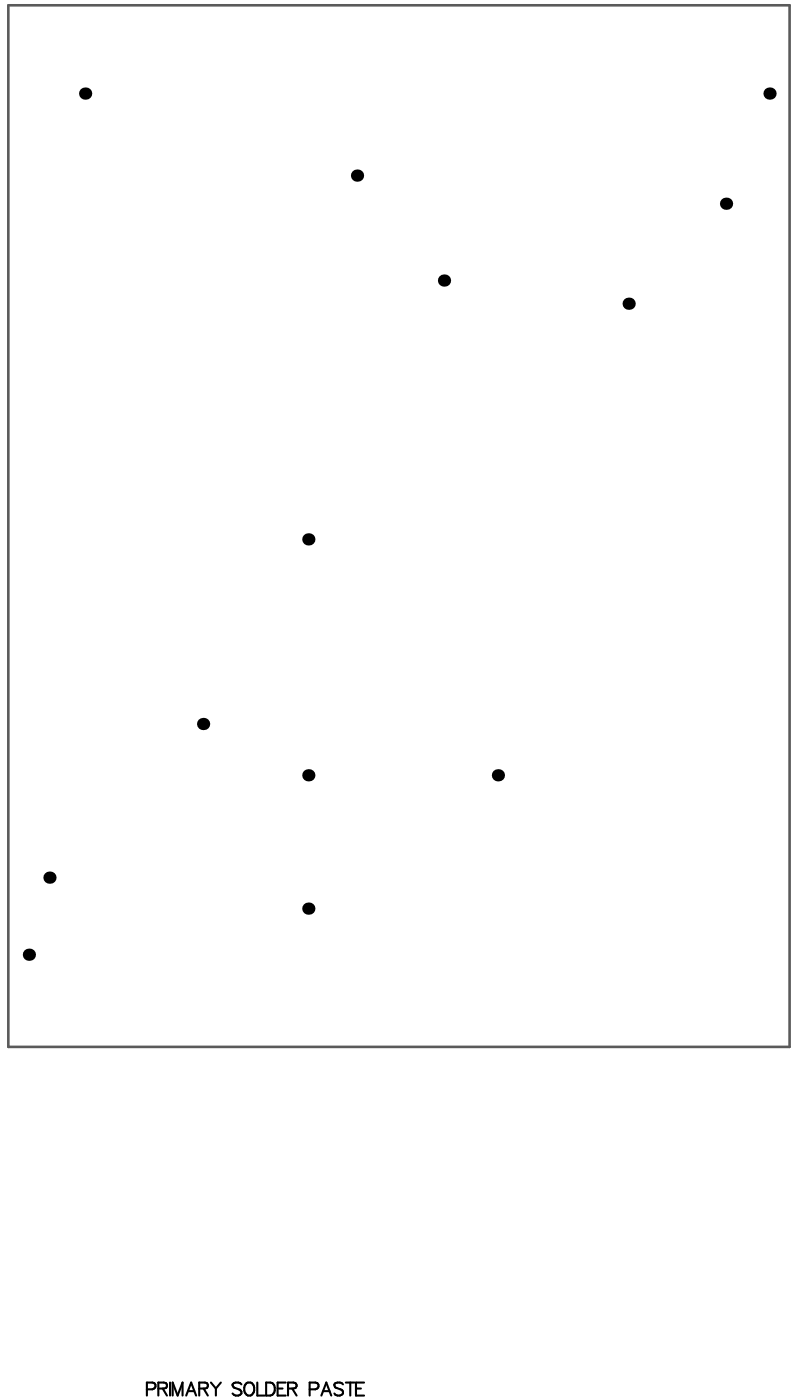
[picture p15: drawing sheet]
<svg xmlns="http://www.w3.org/2000/svg" width="130mm" height="227mm" viewBox="0 0 130 227" stroke-linecap="round" stroke-linejoin="round" font-family="sans-serif">
<path d="M1.3 .9h126.5v168.7h-126.5z" fill="none" stroke="#5a5a5a" stroke-width=".42"/>
<g fill="none" stroke="#000" stroke-width=".34">
<path d="M23.8 225.1h.9a.56 .56 0 0 0 .5-.4 .56 .56 0 0 0-.2-.6l-1.2-.1v2.1M25.6 225l1.3-.1a.54 .54 0 0 0 0-.8l-1.3-.1v2.1M26.3 225l.7 1.1M27.5 224v2.1M27.9 226.1v-2.1l.8 2.1 .9-2.1v2.1M30.1 226.1l.8-2.1 .8 2.1M30.5 225.4h.9M32.2 225l1.3-.1a.54 .54 0 0 0 0-.8l-1.3-.1v2.1M33 225l.6 1.1M34.1 224l.8 1M34.9 225v1.1M35.7 224l-.8 1"/>
<path d="M39.1 224.3a.83 .83 0 0 0-1.5 .2l.3 .3 .8 .3a.52 .52 0 0 1 .2 .9 .9 .9 0 0 1-1.3-.2M39.9 224.1a.99 .99 0 0 1 1.1 .3 .99 .99 0 0 1 .1 1.2 .78 .78 0 0 1-.9 .5 .78 .78 0 0 1-.7-.8 1.2 1.2 0 0 1 .4-1.2zM41.6 224v2.1h1.2M43.1 224h.7a1.07 1.07 0 0 1 .5 1.8l-.2 .2-.3 .1h-.7zM44.9 225h.8M46.2 224h-1.3v2.1h1.3M46.6 225l1.2-.1a.47 .47 0 0 0 0-.8l-1.2-.1v2.1M47.3 225l.7 1.1M50.1 225.1h.9a.56 .56 0 0 0 .6-.4 .56 .56 0 0 0-.3-.6l-1.2-.1v2.1M52 226.1l.8-2.1 .8 2.1M52.3 225.4h1M55.5 224.3a.93 .93 0 0 0-1.4 0 .53 .53 0 0 0 .4 .6l.6 .2a.49 .49 0 0 1 .4 .4 .49 .49 0 0 1-.2 .5 .86 .86 0 0 1-1.2-.2"/>
<path d="M56 224h1.4M56.7 224v2.1M57.6 225h.8M58.9 224h-1.3v2.1h1.3"/>
</g>
<g fill="#000">
<circle cx="13.8" cy="15.2" r=".99"/>
<circle cx="124.6" cy="15.2" r=".99"/>
<circle cx="57.8" cy="28.5" r=".99"/>
<circle cx="117.5" cy="33" r=".99"/>
<circle cx="71.9" cy="45.5" r=".99"/>
<circle cx="101.8" cy="49.2" r=".99"/>
<circle cx="49.9" cy="87.4" r=".99"/>
<circle cx="32.9" cy="117.3" r=".99"/>
<circle cx="49.9" cy="125.6" r=".99"/>
<circle cx="80.6" cy="125.6" r=".99"/>
<circle cx="4.7" cy="154.7" r=".99"/>
<circle cx="8" cy="142.2" r=".99"/>
<circle cx="49.9" cy="147.2" r=".99"/>
</g>
</svg>
